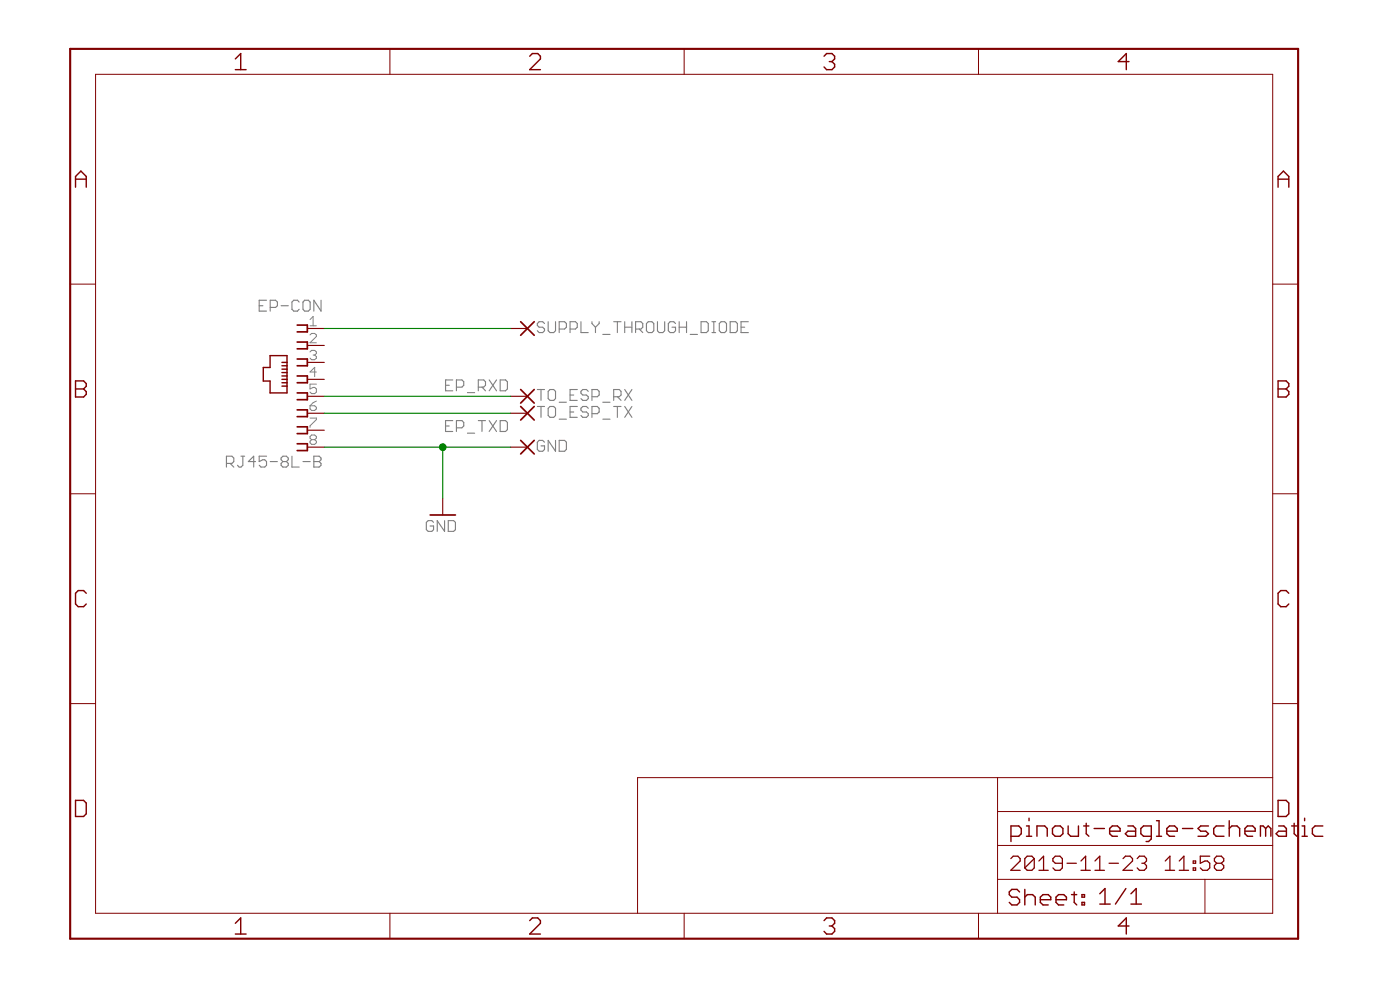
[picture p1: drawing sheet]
<svg xmlns="http://www.w3.org/2000/svg" width="210mm" height="148mm" viewBox="0 0 210 148" stroke-linecap="round" stroke-linejoin="round" font-family="sans-serif">
<g fill="none" stroke="#808080" stroke-width=".17">
<path d="M38.9 45.8h.5M40 45h-1.1v1.6h1.1M40.5 46.1h.8l.3-.3v-.5l-.3-.3h-.8v1.6M42.1 45.8h1.1M44.9 45.3l-.3-.3h-.6l-.2 .3v1l.2 .3h.6l.3-.3M45.7 45h.5l.3 .3v1l-.3 .3h-.5l-.3-.3v-1zM48.1 45v1.6l-1-1.6v1.6M66.8 57.7h.6M67.9 56.9h-1.1v1.6h1.1M68.4 58h.9l.2-.3v-.5l-.2-.3h-.9v1.6M70.1 58.8h1.1M71.7 58h.8l.3-.3v-.5l-.3-.3h-.8v1.6"/>
<path d="M72.3 58l.5 .5M73.3 56.9l1.1 1.6M74.4 56.9l-1.1 1.6M75 56.9h.8l.3 .3v1.1l-.3 .2h-.8zM80.6 58.4h1M81.1 58.4v1.6M81.6 48.5l-.2-.3h-.6l-.2 .3v.2l.2 .3h.6l.2 .3v.3l-.2 .2h-.6l-.2-.2M82.2 48.2v1.4l.3 .2h.5l.3-.2v-1.4M82.5 58.4h.5l.3 .2v1.1l-.3 .3h-.5l-.3-.3v-1.1zM83.8 49.3h.8l.3-.3v-.5l-.3-.3h-.8v1.6M85.5 49.3h.8l.3-.3v-.5l-.3-.3h-.8v1.6M85.5 59.2h.5"/>
<path d="M86.6 58.4h-1.1v1.6h1.1M87.1 48.2v1.6h1.1M88.2 58.6l-.3-.2h-.5l-.3 .2v.3l.3 .3h.5l.3 .2v.3l-.3 .3h-.5l-.3-.3M88.8 48.2v.3l.5 .5M88.8 59.4h.8l.2-.2v-.6l-.2-.2h-.8v1.6M89.3 49v.8M89.8 48.2v.3l-.5 .5M90.4 50.1h1.1M92 59.4h.8l.3-.2v-.6l-.3-.2h-.8v1.6M92 48.2h1.1M92.6 48.2v1.6M92.6 59.4l.5 .6"/>
<path d="M93.7 58.4l1 1.6M93.7 49h1M93.7 48.2v1.6M94.7 58.4l-1 1.6M94.7 48.2v1.6M95.3 49.3h.8l.3-.3v-.5l-.3-.3h-.8v1.6M95.8 49.3l.6 .5M97.2 48.2h.5l.3 .3v1.1l-.3 .2h-.5l-.3-.2v-1.1zM98.6 48.2v1.4l.2 .2h.6l.3-.2v-1.4M101.3 48.5l-.3-.3h-.5l-.3 .3v1.1l.3 .2h.5l.3-.2v-.6h-.5M101.8 49h1.1M101.8 48.2v1.6"/>
<path d="M102.9 48.2v1.6M103.5 50.1h1.1M105.1 48.2h.8l.3 .3v1.1l-.3 .2h-.8zM106.7 48.2h.6M106.7 49.8h.6M107 48.2v1.6M108.1 48.2h.5l.3 .3v1.1l-.3 .2h-.5l-.3-.2v-1.1zM109.5 48.2h.8l.3 .3v1.1l-.3 .2h-.8zM111.1 49h.6M112.2 48.2h-1.1v1.6h1.1M34 69.4h.8l.3-.2v-.6l-.3-.3h-.8v1.7M34.5 69.4l.6 .6"/>
<path d="M36.1 68.3h.6M36.4 68.3v1.4l-.3 .3h-.2l-.3-.3M38.3 69.2h-1.1l.8-.9v1.7M40 68.3h-1.1v.9l.5-.3h.3l.3 .3v.5l-.3 .3h-.6l-.2-.3M40.5 69.2h1.1M42.4 69.2l-.3-.3v-.3l.3-.3h.5l.3 .3v.3l-.3 .3M42.4 69.2l-.3 .2v.3l.3 .3h.5l.3-.3v-.3l-.3-.2M42.4 69.2h.5M43.8 68.3v1.7h1.1M45.4 69.2h1.1M47.1 68.3h.8l.2 .3v.3l-.2 .3 .2 .2v.3l-.2 .3h-.8zM47.1 69.2h.8"/>
<path d="M65 78.3l-.3-.3h-.5l-.3 .3v1.1l.3 .2h.5l.3-.2v-.6h-.5M66.7 78v1.6l-1.1-1.6v1.6M66.8 63.8h.6M67.2 78h.8l.3 .3v1.1l-.3 .2h-.8zM67.9 63h-1.1v1.6h1.1M68.4 64.1h.9l.2-.3v-.5l-.2-.3h-.9v1.6M70.1 64.9h1.1M71.7 63h1.1M72.3 63v1.6M73.3 63l1.1 1.6M74.4 63l-1.1 1.6M75 63h.8l.3 .3v1.1l-.3 .2h-.8z"/>
<path d="M80.6 60.9h1M81.1 60.9v1.6M81.6 66.3l-.2-.3h-.6l-.2 .3v1l.2 .3h.6l.2-.3v-.5h-.5M82.5 60.9h.5l.3 .3v1.1l-.3 .2h-.5l-.3-.2v-1.1zM83.3 66v1.6l-1.1-1.6v1.6M83.8 62.8h1.1M83.8 60.3h1.1M83.8 66h.8l.3 .3v1l-.3 .3h-.8zM85.5 61.7h.5M86.6 60.9h-1.1v1.6h1.1M88.2 61.2l-.3-.3h-.5l-.3 .3v.2l.3 .3h.5l.3 .3v.3l-.3 .2h-.5l-.3-.2M88.8 62h.8l.2-.3v-.5l-.2-.3h-.8v1.6"/>
<path d="M90.4 62.8h1.1M90.4 60.3h1.1M92 60.9h1.1M92.6 60.9v1.6M93.7 60.9l1 1.6M94.7 60.9l-1 1.6"/>
</g>
<g fill="none" stroke="#808080" stroke-width=".15">
<path d="M46.5 47.9l.4-.5v1.4M46.5 48.8h.9M46.5 50.2l.2-.2h.5l.2 .2v.2l-.9 1h.9M46.5 52.7l.2-.2h.5l.2 .2v.3l-.2 .2M46.9 53.2h.3M47.2 53.2l.2 .2v.3l-.2 .2h-.5l-.2-.2M47.4 57.6h-.9v.7l.4-.3h.3l.2 .3v.4l-.2 .3h-.5l-.2-.3M47.4 55.7h-.9l.7-.7v1.4M46.5 60.8h.7l.2 .2v.3l-.2 .2h-.5l-.2-.2zM46.5 62.6h.9v.3l-.9 .9v.2M46.7 65.9l-.2-.3v-.2l.2-.2h.5l.2 .2v.2l-.2 .3M46.7 65.9l-.2 .2v.2l.2 .3h.5l.2-.3v-.2l-.2-.2"/>
<path d="M46.7 65.9h.5M47.4 60.1l-.5 .2-.4 .5"/>
</g>
<g fill="none" stroke="#800000" stroke-width=".25">
<path d="M44.6 48.7h1.5v1h-1.5M44.6 51.2h1.5v1.1h-1.5M44.6 53.8h1.5v1h-1.5M44.6 56.3h1.5v1h-1.5M44.6 58.9h1.5v1h-1.5M78.1 58.4l2 2M78.1 48.2l2 2M80.1 58.4l-2 2M80.1 48.2l-2 2M44.6 61.4h1.5v1h-1.5M44.6 63.9h1.5v1.1h-1.5M44.6 66.5h1.5v1h-1.5"/>
<path d="M64.5 77.2h3.8M78.1 60.9l2 2M78.1 66l2 2M80.1 60.9l-2 2M80.1 66l-2 2"/>
</g>
<g fill="none" stroke="#800000" stroke-width=".21">
<path d="M35.3 8.8l.8-.8v2.4M35.3 10.4h1.6M79.4 8.4l.4-.4h.8l.4 .4v.4l-1.6 1.6h1.6M123.5 8.4l.4-.4h.8l.4 .4v.4l-.4 .4M124.3 9.2h.4M124.7 9.2l.4 .4v.4l-.4 .4h-.8l-.4-.4M169.3 9.2h-1.6l1.2-1.2v2.4M11.3 28v-1.6l.8-.8 .8 .8v1.6M11.3 26.8h1.6M191.6 26.8h1.6M191.6 28v-1.6l.8-.8 .8 .8v1.6M11.3 57.1h1.2l.4 .4v.4l-.4 .4 .4 .4v.4l-.4 .4h-1.2z"/>
<path d="M11.3 58.3h1.2M40.5 53.3h2.5v5.6h-2.5v-1.8h-1v-2h1zM42.3 54.3h.7M42.3 54.8h.7M42.3 55.3h.7M42.3 55.8h.7M42.3 56.3h.7M42.3 56.8h.7M42.3 57.3h.7M42.3 57.8h.7M191.6 57.1h1.2l.4 .4v.4l-.4 .4 .4 .4v.4l-.4 .4h-1.2zM191.6 58.3h1.2"/>
<path d="M12.9 88.9l-.4-.4h-.8l-.4 .4v1.6l.4 .4h.8l.4-.4M193.2 88.9l-.4-.4h-.8l-.4 .4v1.6l.4 .4h.8l.4-.4M11.3 119.9h1.2l.4 .4v1.6l-.4 .4h-1.2zM191.6 119.9h1.2l.4 .4v1.6l-.4 .4h-1.2zM35.3 138.3l.8-.8v2.4M35.3 139.9h1.6M79.4 137.9l.4-.4h.8l.4 .4v.4l-1.6 1.6h1.6M123.5 137.9l.4-.4h.8l.4 .4v.4l-.4 .4M124.3 138.7h.4M124.7 138.7l.4 .4v.4l-.4 .4h-.8l-.4-.4M151.6 125.3h1.1l.4-.4v-.8l-.4-.4h-1.1v2.4M152.9 133.6l-.4-.4h-.8l-.4 .4v.4l.4 .4h.8l.4 .4v.4l-.4 .4h-.8l-.4-.4"/>
<path d="M153.6 134.4l.4-.4h.8l.4 .4v1.2M153.6 133.2v2.4M153.9 123.7h.4v1.6M153.9 125.3h.8M154.3 122.6v.4M155.5 125.3v-1.6h1.1l.4 .4v1.2M156 134.8h1.5v-.4l-.3-.4h-.8l-.4 .4v.8l.4 .4h.8M157.8 124.1l.4-.4h.8l.4 .4v.8l-.4 .4h-.8l-.4-.4zM158.3 134.8h1.6v-.4l-.4-.4h-.8l-.4 .4v.8l.4 .4h.8M160.1 123.7v1.2l.4 .4h1.2v-1.6M160.7 134h.7M161.1 133.6v1.6l.3 .4"/>
<path d="M162.2 134h.4v.4h-.4zM162.2 135.2h.4v.4h-.4zM162.5 123.7h.8M162.9 123.3v1.6l.4 .4M164 124.1h1.6M164.9 133.9l.8-.8v2.3M164.9 135.4h1.6M166.4 124.5h1.5v-.4l-.4-.4h-.7l-.4 .4v.8l.4 .4h.7M168.8 133.1l-1.6 2.3M169.1 123.7h.8l.4 .4v1.2h-1.2l-.4-.4 .4-.4h1.2M169.3 138.7h-1.6l1.2-1.2v2.4M169.6 135.4h1.5"/>
<path d="M169.6 133.9l.7-.8v2.3M172.6 125.3h-1.2l-.4-.4v-.8l.4-.4h1.2v2l-.4 .4h-.4M173.4 125.3h.8M173.4 123h.4v2.3M174.9 124.5h1.6v-.4l-.4-.4h-.8l-.4 .4v.8l.4 .4h.8M177.3 124.1h1.5M181.2 123.7h-1.2l-.4 .4 .4 .4h.8l.4 .4-.4 .4h-1.2M183.5 123.7h-1.1l-.4 .4v.8l.4 .4h1.1M184.3 124.1l.4-.4h.8l.4 .4v1.2M184.3 123v2.3M186.6 124.5h1.6v-.4l-.4-.4h-.8l-.4 .4v.8l.4 .4h.8M189.8 124.1l-.4-.4h-.4v1.6"/>
<path d="M189.8 124.1v1.2M189.8 124.1l.3-.4 .4 .4v1.2M191.7 123.7h.8l.4 .4v1.2h-1.2l-.4-.4 .4-.4h1.2M193.7 123.7h.7M194 123.3v1.6l.4 .4M195.2 123.7h.4v1.6M195.2 125.3h.8M195.6 122.6v.4M198.3 123.7h-1.1l-.4 .4v.8l.4 .4h1.1"/>
</g>
<g fill="none" stroke="#800000" stroke-width=".17">
<path d="M46.1 49.2h2.5M46.1 51.8h2.5M46.1 54.3h2.5M46.1 56.8h2.5M46.1 59.4h2.5M76.5 49.2h2.6M76.5 59.4h2.6M46.1 61.9h2.5M46.1 64.5h2.5M46.1 67h2.5M66.4 74.6v2.6M76.5 61.9h2.6"/>
<path d="M76.5 67h2.6"/>
</g>
<g fill="none" stroke="#800000" stroke-width=".15">
<path d="M14.3 11.1h176.5v125.7h-176.5zM58.5 7.3v3.8M102.6 7.3v3.8M146.7 7.3v3.8M10.5 42.6h3.8M190.8 42.6h3.8M10.5 74h3.8M190.8 74h3.8M10.5 105.4h3.8M149.6 116.5v20.3M190.8 116.5h-95.2v20.3M190.8 105.4h3.8"/>
<path d="M58.5 136.8v3.8M102.6 136.8v3.8M146.7 136.8v3.8M149.6 131.7h41.2M149.6 126.7h41.2M149.6 121.6h41.2M180.7 131.7v5.1"/>
</g>
<g fill="none" stroke="#800000" stroke-width=".19">
<path d="M151.6 128.6l.3-.3h.7l.4 .3v.4l-1.4 1.4h1.4M155.1 128.6v1.4l-.4 .4h-.7l-.4-.4M155.1 128.6l-.4-.3h-.7l-.4 .3v1.4M155.1 128.6l-1.5 1.4M155.8 130.4h1.4M155.8 129l.7-.7v2.1M159.3 129.3h-1.1l-.3-.3v-.4l.3-.3h.7l.4 .3v1.4l-.4 .4h-.7l-.3-.4M160 129.3h1.4M162.1 130.4h1.4M162.1 129l.7-.7v2.1M164.2 130.4h1.4M164.2 129l.7-.7v2.1"/>
<path d="M166.3 129.3h1.4M168.4 128.6l.3-.3h.7l.4 .3v.4l-1.4 1.4h1.4M170.5 128.6l.3-.3h.8l.3 .3v.4l-.3 .3M171.2 129.3h.4M171.6 129.3l.3 .4v.3l-.3 .4h-.8l-.3-.4M174.7 130.4h1.4M174.7 129l.7-.7v2.1M176.8 130.4h1.4M176.8 129l.7-.7v2.1M178.9 130h.4v.4h-.4zM178.9 129h.4v.3h-.4zM181.4 128.3h-1.4v1l.7-.3h.3l.4 .3v.7l-.4 .4h-.7l-.3-.4"/>
<path d="M182.4 129.3l-.3 .4v.3l.3 .4h.7l.4-.4v-.3l-.4-.4M182.4 129.3l-.3-.3v-.4l.3-.3h.7l.4 .3v.4l-.4 .3M182.4 129.3h.7"/>
</g>
<path d="M10.5 7.3h184.1v133.3h-184.1z" fill="none" stroke="#800000" stroke-width=".32"/>
<path d="M48.6 59.4h27.9M48.6 49.2h27.9M48.6 67h27.9M48.6 61.9h27.9M66.4 67v7.6" fill="none" stroke="#008000" stroke-width=".17"/>
<circle cx="66.4" cy="67" r=".51" fill="#008000" stroke="#008000" stroke-width=".15"/>
</svg>
